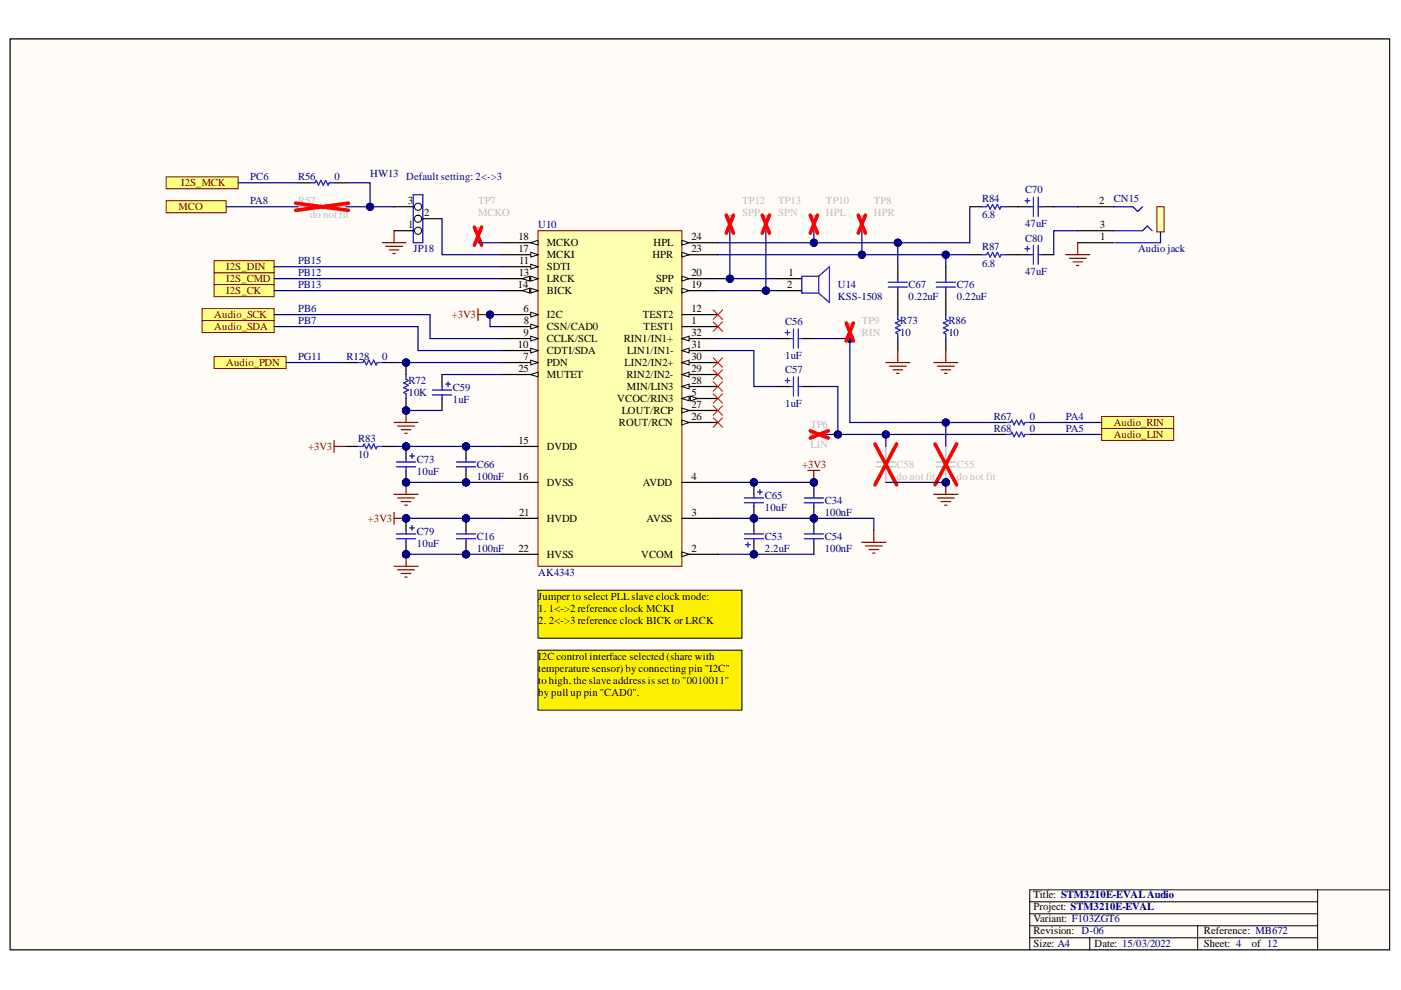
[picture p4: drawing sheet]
<svg xmlns="http://www.w3.org/2000/svg" width="297mm" height="210mm" viewBox="0 0 297 210" stroke-linecap="round" stroke-linejoin="round" font-family="sans-serif">
<defs><g id="words">
<g font-size="2.3" fill="#800000">
<text x="38.4" y="39.5">I2S_MCK</text>
<text x="37.8" y="44.5">MCO</text>
<text x="48" y="59.8">I2S_CMD</text>
<text x="48" y="57.3">I2S_DIN</text>
<text x="48" y="62.4">I2S_CK</text>
<text x="45.4" y="67.5">Audio_SCK</text>
<text x="45.4" y="70">Audio_SDA</text>
<text x="95.8" y="67.5">+3V3</text>
<text x="48" y="77.6">Audio_PDN</text>
<text x="65.3" y="95.4">+3V3</text>
<text x="236.1" y="90.3">Audio_RIN</text>
<text x="236.1" y="92.9">Audio_LIN</text>
<text x="170" y="99.2">+3V3</text>
<text x="78" y="110.6">+3V3</text>
</g>
<g font-size="2.3" fill="#0c0087">
<text x="53" y="38.2">PC6</text>
<text x="86.1" y="38.2">Default setting: 2&lt;-&gt;3</text>
<text x="53" y="43.3">PA8</text>
<text x="63.2" y="58.6">PB12</text>
<text x="63.2" y="56">PB15</text>
<text x="63.2" y="61.1">PB13</text>
<text x="63.2" y="68.7">PB7</text>
<text x="63.2" y="66.2">PB6</text>
<text x="63.2" y="76.3">PG11</text>
<text x="226" y="89">PA4</text>
<text x="226" y="91.5">PA5</text>
</g>
<g font-size="2.3" fill="#000080">
<text x="63.2" y="38.2">R56</text>
<text x="70.9" y="38.2">0</text>
<text x="78.5" y="37.4">HW13</text>
<text x="217.3" y="41">C70</text>
<text x="208.2" y="42.8">R84</text>
<text x="208.2" y="46.3">6.8</text>
<text x="236.1" y="42.8">CN15</text>
<text x="87.6" y="53.5">JP18</text>
<text x="114.1" y="48.3">U10</text>
<text x="208.2" y="53">R87</text>
<text x="217.3" y="51.2">C80</text>
<text x="217.3" y="48.1">47uF</text>
<text x="241.3" y="53.5">Audio jack</text>
<text x="208.2" y="56.5">6.8</text>
<text x="217.3" y="58.3">47uF</text>
<text x="177.7" y="61.1">U14</text>
<text x="177.7" y="63.6">KSS-1508</text>
<text x="192.6" y="61.1">C67</text>
<text x="192.6" y="63.6">0.22uF</text>
<text x="202.9" y="61.1">C76</text>
<text x="202.9" y="63.6">0.22uF</text>
<text x="166.5" y="69">C56</text>
<text x="190.9" y="68.7">R73</text>
<text x="190.9" y="71.3">10</text>
<text x="201.1" y="68.7">R86</text>
<text x="201.1" y="71.3">10</text>
<text x="73.4" y="76.3">R128</text>
<text x="81" y="76.3">0</text>
<text x="166.5" y="76.1">1uF</text>
<text x="86.6" y="81.4">R72</text>
<text x="86.6" y="83.9">10K</text>
<text x="96" y="82.9">C59</text>
<text x="166.5" y="79.1">C57</text>
<text x="96" y="85.5">1uF</text>
<text x="166.5" y="86.2">1uF</text>
<text x="210.7" y="89">R67</text>
<text x="218.4" y="89">0</text>
<text x="76" y="93.7">R83</text>
<text x="210.7" y="91.5">R68</text>
<text x="218.4" y="91.5">0</text>
<text x="76" y="97.2">10</text>
<text x="88.4" y="98.2">C73</text>
<text x="88.4" y="100.8">10uF</text>
<text x="101.1" y="99.2">C66</text>
<text x="101.1" y="101.8">100nF</text>
<text x="162.2" y="105.8">C65</text>
<text x="174.9" y="106.8">C34</text>
<text x="88.4" y="113.4">C79</text>
<text x="162.2" y="108.4">10uF</text>
<text x="174.9" y="109.4">100nF</text>
<text x="88.4" y="116">10uF</text>
<text x="101.1" y="114.5">C16</text>
<text x="101.1" y="117">100nF</text>
<text x="162.2" y="114.5">C53</text>
<text x="162.2" y="117">2.2uF</text>
<text x="174.9" y="114.5">C54</text>
<text x="174.9" y="117">100nF</text>
<text x="114.1" y="122.1">AK4343</text>
</g>
<g font-size="2.3" fill="#bfbebc">
<text x="63.2" y="43.3">R57</text>
<text x="65.7" y="46.3">do not fit</text>
<text x="101.4" y="43.3">TP7</text>
<text x="101.4" y="45.8">MCKO</text>
<text x="157.4" y="43.3">TP12</text>
<text x="157.4" y="45.8">SPP</text>
<text x="165" y="43.3">TP13</text>
<text x="165" y="45.8">SPN</text>
<text x="175.1" y="43.3">TP10</text>
<text x="175.1" y="45.8">HPL</text>
<text x="185.3" y="43.3">TP8</text>
<text x="185.3" y="45.8">HPR</text>
<text x="182.7" y="68.7">TP9</text>
<text x="182.7" y="71.3">RIN</text>
<text x="171.8" y="90.8">TP6</text>
<text x="171.8" y="94.9">LIN</text>
<text x="190.1" y="99.2">C58</text>
<text x="190.1" y="101.8">do not fit</text>
<text x="202.9" y="99.2">C55</text>
<text x="202.9" y="101.8">do not fit</text>
</g>
<g font-size="2.3">
<text x="86.5" y="43.3">3</text>
<text x="89.9" y="45.8">2</text>
<text x="233.1" y="43.3">2</text>
<text x="86.5" y="48.3">1</text>
<text x="109.9" y="53.5">17</text>
<text x="109.9" y="51">18</text>
<text x="115.9" y="52.2">MCKO</text>
<text x="138.6" y="52.2">HPL</text>
<text x="146.6" y="53.5">23</text>
<text x="146.6" y="51">24</text>
<text x="233.2" y="48.3">3</text>
<text x="233.2" y="51">1</text>
<text x="110" y="58.6">13</text>
<text x="110.1" y="56">11</text>
<text x="115.9" y="57.3">SDTI</text>
<text x="115.9" y="59.8">LRCK</text>
<text x="115.9" y="54.8">MCKI</text>
<text x="138.3" y="54.8">HPR</text>
<text x="139.1" y="59.8">SPP</text>
<text x="146.6" y="58.6">20</text>
<text x="167.2" y="58.6">1</text>
<text x="109.8" y="61.1">14</text>
<text x="115.9" y="62.4">BICK</text>
<text x="138.7" y="62.4">SPN</text>
<text x="146.6" y="61.1">19</text>
<text x="166.9" y="61.1">2</text>
<text x="111" y="71.3">9</text>
<text x="111" y="66.2">6</text>
<text x="111.1" y="68.7">8</text>
<text x="115.9" y="67.5">I2C</text>
<text x="115.9" y="70">CSN/CAD0</text>
<text x="136.3" y="67.5">TEST2</text>
<text x="136.5" y="70">TEST1</text>
<text x="146.6" y="66.2">12</text>
<text x="146.6" y="71.3">32</text>
<text x="146.6" y="68.7">1</text>
<text x="109.8" y="73.8">10</text>
<text x="111" y="76.3">7</text>
<text x="115.9" y="72.5">CCLK/SCL</text>
<text x="115.9" y="75.1">CDTI/SDA</text>
<text x="115.9" y="77.6">PDN</text>
<text x="132.2" y="72.5">RIN1/IN1+</text>
<text x="132.4" y="77.6">LIN2/IN2+</text>
<text x="133" y="75.1">LIN1/IN1-</text>
<text x="146.6" y="76.3">30</text>
<text x="146.6" y="73.8">31</text>
<text x="109.9" y="78.9">25</text>
<text x="115.9" y="80.1">MUTET</text>
<text x="132.8" y="80.1">RIN2/IN2-</text>
<text x="132.9" y="82.7">MIN/LIN3</text>
<text x="146.6" y="81.4">28</text>
<text x="146.6" y="78.9">29</text>
<text x="146.6" y="83.9">5</text>
<text x="130.9" y="85.2">VCOC/RIN3</text>
<text x="131.8" y="87.7">LOUT/RCP</text>
<text x="146.6" y="89">26</text>
<text x="146.6" y="86.5">27</text>
<text x="109.9" y="94.2">15</text>
<text x="115.9" y="95.4">DVDD</text>
<text x="131.2" y="90.3">ROUT/RCN</text>
<text x="109.8" y="101.8">16</text>
<text x="146.6" y="101.8">4</text>
<text x="115.9" y="103">DVSS</text>
<text x="136.3" y="103">AVDD</text>
<text x="110.1" y="109.4">21</text>
<text x="115.9" y="110.6">HVDD</text>
<text x="137.1" y="110.6">AVSS</text>
<text x="146.6" y="109.4">3</text>
<text x="109.9" y="117">22</text>
<text x="115.9" y="118.3">HVSS</text>
<text x="136" y="118.3">VCOM</text>
<text x="146.6" y="117">2</text>
<text x="114.1" y="127.1">Jumper to select PLLslave clock mode:</text>
<text x="114.1" y="129.7">1. 1&lt;-&gt;2 reference clock MCKI</text>
<text x="114.1" y="132.2">2. 2&lt;-&gt;3 reference clock BICK or LRCK</text>
<text x="114.1" y="139.9">I2C control interface selected (share with</text>
<text x="114.1" y="142.4">temperature sensor) by connecting pin &quot;I2C&quot;</text>
<text x="114.1" y="145">to high, the slave address is set to &quot;0010011&quot;</text>
<text x="114.1" y="147.5">by pull up pin &quot;CAD0&quot;.</text>
<text x="219.1" y="190.4">Title: STM3210E-EVALAudio</text>
<text x="219.1" y="193">Project: STM3210E-EVAL</text>
<text x="219.1" y="195.5">Variant: F103ZGT6</text>
<text x="219.1" y="200.8">Size: A4</text>
<text x="219.1" y="198.1">Revision: D-06</text>
<text x="232.1" y="200.8">Date: 15/03/2022</text>
<text x="255.2" y="198.1">Reference: MB672</text>
<text x="255.2" y="200.8">Sheet: 4</text>
<text x="265.4" y="200.8">of 12</text>
</g>
</g></defs>
<path d="M2.2 8.3h292.4v193.1h-292.4z" fill-rule="evenodd" fill="#fffcf8"/>
<path d="M2.2 8.3h292.4v193.1h-292.4z" fill="none" stroke="#000" stroke-width=".21"/>
<path d="M2.2 8.3h292.4v193.1h-292.4z" fill-rule="evenodd" fill="#fffcf8"/>
<path d="M2.2 8.3h292.4v193.1h-292.4zM218.3 191.2h61.1M218.3 193.8h61.1M218.3 198.8h61.1M218.3 196.3h61.1M231 198.8v2.6M253.9 196.3v5.1M279.4 188.7v12.7M294.6 188.7h-76.3v12.7" fill="none" stroke="#000" stroke-width=".21"/>
<path d="M45.4 57.8h12.7v2.6h-12.7z" fill-rule="evenodd" fill="#ffff80"/>
<path d="M45.4 57.8h12.7v2.6h-12.7z" fill="none" stroke="#800000" stroke-width=".21"/>
<path d="M45.4 55.3h12.7v2.5h-12.7z" fill-rule="evenodd" fill="#ffff80"/>
<path d="M45.4 55.3h12.7v2.5h-12.7z" fill="none" stroke="#800000" stroke-width=".21"/>
<path d="M45.4 60.4h12.7v2.5h-12.7z" fill-rule="evenodd" fill="#ffff80"/>
<path d="M45.4 60.4h12.7v2.5h-12.7z" fill="none" stroke="#800000" stroke-width=".21"/>
<path d="M83.5 43.8h5.9" fill="none" stroke="#000" stroke-width=".26"/>
<circle cx="88.6" cy="43.8" r=".76" fill="#f8fcff"/>
<circle cx="88.6" cy="43.8" r=".76" fill="none" stroke="#000" stroke-width=".21"/>
<path d="M87.9 46.4h5.8" fill="none" stroke="#000" stroke-width=".26"/>
<circle cx="88.6" cy="46.4" r=".76" fill="#f8fcff"/>
<circle cx="88.6" cy="46.4" r=".76" fill="none" stroke="#000" stroke-width=".21"/>
<path d="M83.5 48.9h5.9" fill="none" stroke="#000" stroke-width=".26"/>
<circle cx="88.6" cy="48.9" r=".76" fill="#f8fcff"/>
<circle cx="88.6" cy="48.9" r=".76" fill="none" stroke="#000" stroke-width=".21"/>
<path d="M87.6 41.3h2.1v10.2h-2.1z" fill="none" stroke="#00f" stroke-width=".26"/>
<path d="M35.2 42.6h12.7v2.5h-12.7z" fill-rule="evenodd" fill="#ffff80"/>
<path d="M35.2 42.6h12.7v2.5h-12.7z" fill="none" stroke="#800000" stroke-width=".21"/>
<path d="M81 51.5h5.1M81.8 52.2h3.5M82.5 53h2.1M83.3 53.7h.5M83.5 48.9v2.6" fill="none" stroke="#800000" stroke-width=".26"/>
<path d="M114.1 125.1h43.2v10.2h-43.2z" fill-rule="evenodd" fill="#fdf101"/>
<path d="M114.1 125.1h43.2v10.2h-43.2z" fill="none" stroke="#000" stroke-width=".21"/>
<circle cx="101.3" cy="48.9" r=".76" fill="#bfbebc"/>
<circle cx="101.3" cy="48.9" r=".76" fill="none" stroke="#bfbebc" stroke-width=".21"/>
<path d="M101.3 48.9v2.6" fill="none" stroke="#bfbebc" stroke-width=".26"/>
<path d="M100.6 48.2l1.5 3.8M102.1 48.2l-1.5 3.8" fill="none" stroke="#f00" stroke-width=".77"/>
<path d="M93.7 46.4v7.6h12.7M101.3 51.5h5.1" fill="none" stroke="#000080" stroke-width=".26"/>
<path d="M101.3 65.4v2.6M101.3 66.7h2.6" fill="none" stroke="#800000" stroke-width=".26"/>
<circle cx="103.9" cy="66.7" r=".76" fill="#000080"/>
<circle cx="103.9" cy="66.7" r=".76" fill="none" stroke="#000080" stroke-width=".21"/>
<circle cx="86.1" cy="87" r=".76" fill="#000080"/>
<circle cx="86.1" cy="87" r=".76" fill="none" stroke="#000080" stroke-width=".21"/>
<circle cx="86.1" cy="76.9" r=".76" fill="#000080"/>
<circle cx="86.1" cy="76.9" r=".76" fill="none" stroke="#000080" stroke-width=".21"/>
<path d="M86.1 84.5v2.5" fill="none" stroke="#000" stroke-width=".26"/>
<circle cx="86.1" cy="87" r=".76" fill="#000080"/>
<circle cx="86.1" cy="87" r=".76" fill="none" stroke="#000080" stroke-width=".21"/>
<path d="M86.1 76.9v2.5" fill="none" stroke="#000" stroke-width=".26"/>
<circle cx="86.1" cy="76.9" r=".76" fill="#000080"/>
<circle cx="86.1" cy="76.9" r=".76" fill="none" stroke="#000080" stroke-width=".21"/>
<path d="M86.1 79.4v1l.5 .3-1 .5 1 .5-1 .5 1 .5-1 .5 .5 .3v1" fill="none" stroke="#00f" stroke-width=".26"/>
<path d="M83.5 89.6h5.1M84.3 90.3h3.6M85.1 91.1h2M85.8 91.9h.5M86.1 87v2.6" fill="none" stroke="#800000" stroke-width=".26"/>
<circle cx="86.1" cy="87" r=".76" fill="#000080"/>
<circle cx="86.1" cy="87" r=".76" fill="none" stroke="#000080" stroke-width=".21"/>
<path d="M93.7 79.4v2.6M93.7 84.5v2.5" fill="none" stroke="#000" stroke-width=".26"/>
<path d="M91.7 82.7h4.1M91.7 83.7h4.1M93.7 82v.7M93.7 83.7v.8M94.5 81.4h1M95 80.9v1.1" fill="none" stroke="#00f" stroke-width=".26"/>
<path d="M106.4 66.7h-2.5v2.5h2.5" fill="none" stroke="#000080" stroke-width=".26"/>
<circle cx="103.9" cy="66.7" r=".76" fill="#000080"/>
<circle cx="103.9" cy="66.7" r=".76" fill="none" stroke="#000080" stroke-width=".21"/>
<path d="M86.1 87h7.6" fill="none" stroke="#000080" stroke-width=".26"/>
<circle cx="86.1" cy="87" r=".76" fill="#000080"/>
<circle cx="86.1" cy="87" r=".76" fill="none" stroke="#000080" stroke-width=".21"/>
<path d="M83.5 76.9h22.9M93.7 79.4h12.7" fill="none" stroke="#000080" stroke-width=".26"/>
<circle cx="86.1" cy="76.9" r=".76" fill="#000080"/>
<circle cx="86.1" cy="76.9" r=".76" fill="none" stroke="#000080" stroke-width=".21"/>
<path d="M42.9 65.4h15.2v2.6h-15.2z" fill-rule="evenodd" fill="#ffff80"/>
<path d="M42.9 65.4h15.2v2.6h-15.2z" fill="none" stroke="#800000" stroke-width=".21"/>
<path d="M42.9 68h15.2v2.5h-15.2z" fill-rule="evenodd" fill="#ffff80"/>
<path d="M42.9 68h15.2v2.5h-15.2z" fill="none" stroke="#800000" stroke-width=".21"/>
<path d="M114.1 137.9h43.2v12.7h-43.2z" fill-rule="evenodd" fill="#fdf101"/>
<path d="M114.1 137.9h43.2v12.7h-43.2z" fill="none" stroke="#000" stroke-width=".21"/>
<circle cx="159.8" cy="102.3" r=".76" fill="#000080"/>
<circle cx="159.8" cy="102.3" r=".76" fill="none" stroke="#000080" stroke-width=".21"/>
<circle cx="159.8" cy="109.9" r=".76" fill="#000080"/>
<circle cx="159.8" cy="109.9" r=".76" fill="none" stroke="#000080" stroke-width=".21"/>
<path d="M159.8 102.3v2.5" fill="none" stroke="#000" stroke-width=".26"/>
<circle cx="159.8" cy="102.3" r=".76" fill="#000080"/>
<circle cx="159.8" cy="102.3" r=".76" fill="none" stroke="#000080" stroke-width=".21"/>
<path d="M159.8 107.4v2.5" fill="none" stroke="#000" stroke-width=".26"/>
<circle cx="159.8" cy="109.9" r=".76" fill="#000080"/>
<circle cx="159.8" cy="109.9" r=".76" fill="none" stroke="#000080" stroke-width=".21"/>
<path d="M157.8 105.6h4.1M157.8 106.6h4.1M159.8 104.8v.8M159.8 106.6v.8M160.6 104.3h1M161.1 103.8v1" fill="none" stroke="#00f" stroke-width=".26"/>
<circle cx="172.6" cy="109.9" r=".76" fill="#000080"/>
<circle cx="172.6" cy="109.9" r=".76" fill="none" stroke="#000080" stroke-width=".21"/>
<path d="M172.5 109.9v2.5M172.5 115v2.5" fill="none" stroke="#000" stroke-width=".26"/>
<circle cx="172.6" cy="109.9" r=".76" fill="#000080"/>
<circle cx="172.6" cy="109.9" r=".76" fill="none" stroke="#000080" stroke-width=".21"/>
<path d="M170.5 113.2h4.1M170.5 114.2h4.1M172.5 112.4v.8M172.5 114.2v.8" fill="none" stroke="#00f" stroke-width=".26"/>
<circle cx="159.8" cy="117.5" r=".76" fill="#000080"/>
<circle cx="159.8" cy="117.5" r=".76" fill="none" stroke="#000080" stroke-width=".21"/>
<circle cx="159.8" cy="109.9" r=".76" fill="#000080"/>
<circle cx="159.8" cy="109.9" r=".76" fill="none" stroke="#000080" stroke-width=".21"/>
<path d="M159.8 115v2.5" fill="none" stroke="#000" stroke-width=".26"/>
<circle cx="159.8" cy="117.5" r=".76" fill="#000080"/>
<circle cx="159.8" cy="117.5" r=".76" fill="none" stroke="#000080" stroke-width=".21"/>
<path d="M159.8 109.9v2.5" fill="none" stroke="#000" stroke-width=".26"/>
<circle cx="159.8" cy="109.9" r=".76" fill="#000080"/>
<circle cx="159.8" cy="109.9" r=".76" fill="none" stroke="#000080" stroke-width=".21"/>
<path d="M157.8 114.2h4.1M157.8 113.2h4.1M158.1 115.5h1M158.6 115v1M159.8 112.4v.8M159.8 114.2v.8" fill="none" stroke="#00f" stroke-width=".26"/>
<circle cx="172.6" cy="109.9" r=".76" fill="#000080"/>
<circle cx="172.6" cy="109.9" r=".76" fill="none" stroke="#000080" stroke-width=".21"/>
<circle cx="172.6" cy="102.3" r=".76" fill="#000080"/>
<circle cx="172.6" cy="102.3" r=".76" fill="none" stroke="#000080" stroke-width=".21"/>
<path d="M172.5 107.4v2.5" fill="none" stroke="#000" stroke-width=".26"/>
<circle cx="172.6" cy="109.9" r=".76" fill="#000080"/>
<circle cx="172.6" cy="109.9" r=".76" fill="none" stroke="#000080" stroke-width=".21"/>
<path d="M172.5 102.3v2.5" fill="none" stroke="#000" stroke-width=".26"/>
<circle cx="172.6" cy="102.3" r=".76" fill="#000080"/>
<circle cx="172.6" cy="102.3" r=".76" fill="none" stroke="#000080" stroke-width=".21"/>
<path d="M170.5 105.6h4.1M170.5 106.6h4.1M172.5 104.8v.8M172.5 106.6v.8" fill="none" stroke="#00f" stroke-width=".26"/>
<path d="M152.2 117.5h20.3" fill="none" stroke="#000080" stroke-width=".26"/>
<circle cx="159.8" cy="117.5" r=".76" fill="#000080"/>
<circle cx="159.8" cy="117.5" r=".76" fill="none" stroke="#000080" stroke-width=".21"/>
<path d="M152.2 102.3h20.3" fill="none" stroke="#000080" stroke-width=".26"/>
<circle cx="159.8" cy="102.3" r=".76" fill="#000080"/>
<circle cx="159.8" cy="102.3" r=".76" fill="none" stroke="#000080" stroke-width=".21"/>
<circle cx="172.6" cy="102.3" r=".76" fill="#000080"/>
<circle cx="172.6" cy="102.3" r=".76" fill="none" stroke="#000080" stroke-width=".21"/>
<path d="M152.2 109.9h33.1v2.5" fill="none" stroke="#000080" stroke-width=".26"/>
<circle cx="159.8" cy="109.9" r=".76" fill="#000080"/>
<circle cx="159.8" cy="109.9" r=".76" fill="none" stroke="#000080" stroke-width=".21"/>
<circle cx="172.6" cy="109.9" r=".76" fill="#000080"/>
<circle cx="172.6" cy="109.9" r=".76" fill="none" stroke="#000080" stroke-width=".21"/>
<path d="M171.3 99.7h2.5M172.5 99.7v2.6M182.7 115h5.1M183.5 115.7h3.6M184.3 116.5h2M185 117.3h.5M185.3 112.4v2.6" fill="none" stroke="#800000" stroke-width=".26"/>
<circle cx="172.6" cy="102.3" r=".76" fill="#000080"/>
<circle cx="172.6" cy="102.3" r=".76" fill="none" stroke="#000080" stroke-width=".21"/>
<circle cx="86.1" cy="94.7" r=".76" fill="#000080"/>
<circle cx="86.1" cy="94.7" r=".76" fill="none" stroke="#000080" stroke-width=".21"/>
<circle cx="86.1" cy="102.3" r=".76" fill="#000080"/>
<circle cx="86.1" cy="102.3" r=".76" fill="none" stroke="#000080" stroke-width=".21"/>
<path d="M86.1 94.7v2.5" fill="none" stroke="#000" stroke-width=".26"/>
<circle cx="86.1" cy="94.7" r=".76" fill="#000080"/>
<circle cx="86.1" cy="94.7" r=".76" fill="none" stroke="#000080" stroke-width=".21"/>
<path d="M86.1 99.7v2.6" fill="none" stroke="#000" stroke-width=".26"/>
<circle cx="86.1" cy="102.3" r=".76" fill="#000080"/>
<circle cx="86.1" cy="102.3" r=".76" fill="none" stroke="#000080" stroke-width=".21"/>
<path d="M84.1 98h4M84.1 99h4M86.1 97.2v.8M86.1 99v.7M86.9 96.7h1M87.4 96.2v1" fill="none" stroke="#00f" stroke-width=".26"/>
<circle cx="98.8" cy="94.7" r=".76" fill="#000080"/>
<circle cx="98.8" cy="94.7" r=".76" fill="none" stroke="#000080" stroke-width=".21"/>
<circle cx="98.8" cy="102.3" r=".76" fill="#000080"/>
<circle cx="98.8" cy="102.3" r=".76" fill="none" stroke="#000080" stroke-width=".21"/>
<path d="M98.8 94.7v2.5" fill="none" stroke="#000" stroke-width=".26"/>
<circle cx="98.8" cy="94.7" r=".76" fill="#000080"/>
<circle cx="98.8" cy="94.7" r=".76" fill="none" stroke="#000080" stroke-width=".21"/>
<path d="M98.8 99.7v2.6" fill="none" stroke="#000" stroke-width=".26"/>
<circle cx="98.8" cy="102.3" r=".76" fill="#000080"/>
<circle cx="98.8" cy="102.3" r=".76" fill="none" stroke="#000080" stroke-width=".21"/>
<path d="M96.8 99h4M96.8 98h4M98.8 97.2v.8M98.8 99v.7" fill="none" stroke="#00f" stroke-width=".26"/>
<circle cx="86.1" cy="109.9" r=".76" fill="#000080"/>
<circle cx="86.1" cy="109.9" r=".76" fill="none" stroke="#000080" stroke-width=".21"/>
<circle cx="86.1" cy="117.5" r=".76" fill="#000080"/>
<circle cx="86.1" cy="117.5" r=".76" fill="none" stroke="#000080" stroke-width=".21"/>
<path d="M86.1 109.9v2.5" fill="none" stroke="#000" stroke-width=".26"/>
<circle cx="86.1" cy="109.9" r=".76" fill="#000080"/>
<circle cx="86.1" cy="109.9" r=".76" fill="none" stroke="#000080" stroke-width=".21"/>
<path d="M86.1 115v2.5" fill="none" stroke="#000" stroke-width=".26"/>
<circle cx="86.1" cy="117.5" r=".76" fill="#000080"/>
<circle cx="86.1" cy="117.5" r=".76" fill="none" stroke="#000080" stroke-width=".21"/>
<path d="M84.1 113.2h4M84.1 114.2h4M86.1 112.4v.8M86.1 114.2v.8M86.9 111.9h1M87.4 111.4v1" fill="none" stroke="#00f" stroke-width=".26"/>
<circle cx="98.8" cy="109.9" r=".76" fill="#000080"/>
<circle cx="98.8" cy="109.9" r=".76" fill="none" stroke="#000080" stroke-width=".21"/>
<circle cx="98.8" cy="117.5" r=".76" fill="#000080"/>
<circle cx="98.8" cy="117.5" r=".76" fill="none" stroke="#000080" stroke-width=".21"/>
<path d="M98.8 109.9v2.5" fill="none" stroke="#000" stroke-width=".26"/>
<circle cx="98.8" cy="109.9" r=".76" fill="#000080"/>
<circle cx="98.8" cy="109.9" r=".76" fill="none" stroke="#000080" stroke-width=".21"/>
<path d="M98.8 115v2.5" fill="none" stroke="#000" stroke-width=".26"/>
<circle cx="98.8" cy="117.5" r=".76" fill="#000080"/>
<circle cx="98.8" cy="117.5" r=".76" fill="none" stroke="#000080" stroke-width=".21"/>
<path d="M96.8 114.2h4M96.8 113.2h4M98.8 112.4v.8M98.8 114.2v.8" fill="none" stroke="#00f" stroke-width=".26"/>
<path d="M86.1 102.3h20.3" fill="none" stroke="#000080" stroke-width=".26"/>
<circle cx="98.8" cy="102.3" r=".76" fill="#000080"/>
<circle cx="98.8" cy="102.3" r=".76" fill="none" stroke="#000080" stroke-width=".21"/>
<circle cx="86.1" cy="102.3" r=".76" fill="#000080"/>
<circle cx="86.1" cy="102.3" r=".76" fill="none" stroke="#000080" stroke-width=".21"/>
<path d="M86.1 109.9h20.3" fill="none" stroke="#000080" stroke-width=".26"/>
<circle cx="86.1" cy="109.9" r=".76" fill="#000080"/>
<circle cx="86.1" cy="109.9" r=".76" fill="none" stroke="#000080" stroke-width=".21"/>
<circle cx="98.8" cy="109.9" r=".76" fill="#000080"/>
<circle cx="98.8" cy="109.9" r=".76" fill="none" stroke="#000080" stroke-width=".21"/>
<path d="M86.1 117.5h20.3" fill="none" stroke="#000080" stroke-width=".26"/>
<circle cx="98.8" cy="117.5" r=".76" fill="#000080"/>
<circle cx="98.8" cy="117.5" r=".76" fill="none" stroke="#000080" stroke-width=".21"/>
<circle cx="86.1" cy="117.5" r=".76" fill="#000080"/>
<circle cx="86.1" cy="117.5" r=".76" fill="none" stroke="#000080" stroke-width=".21"/>
<path d="M86.1 117.5v2.6M83.5 120.1h5.1M84.3 120.8h3.6M85.1 121.6h2M85.8 122.4h.5" fill="none" stroke="#800000" stroke-width=".26"/>
<circle cx="86.1" cy="117.5" r=".76" fill="#000080"/>
<circle cx="86.1" cy="117.5" r=".76" fill="none" stroke="#000080" stroke-width=".21"/>
<path d="M83.5 104.8h5.1M84.3 105.6h3.6M85.1 106.3h2M85.8 107.1h.5M86.1 102.3v2.5" fill="none" stroke="#800000" stroke-width=".26"/>
<circle cx="86.1" cy="102.3" r=".76" fill="#000080"/>
<circle cx="86.1" cy="102.3" r=".76" fill="none" stroke="#000080" stroke-width=".21"/>
<path d="M70.8 93.4v2.5M70.8 94.7h2.6M83.5 108.6v2.6M83.5 109.9h2.6" fill="none" stroke="#800000" stroke-width=".26"/>
<circle cx="86.1" cy="109.9" r=".76" fill="#000080"/>
<circle cx="86.1" cy="109.9" r=".76" fill="none" stroke="#000080" stroke-width=".21"/>
<path d="M73.4 94.7h2.5M81 94.7h2.5" fill="none" stroke="#000" stroke-width=".26"/>
<path d="M75.9 94.7h1l.3-.6 .5 1.1 .5-1.1 .5 1.1 .5-1.1 .5 1.1 .3-.5h1" fill="none" stroke="#00f" stroke-width=".26"/>
<path d="M83.5 94.7h22.9" fill="none" stroke="#000080" stroke-width=".26"/>
<circle cx="86.1" cy="94.7" r=".76" fill="#000080"/>
<circle cx="86.1" cy="94.7" r=".76" fill="none" stroke="#000080" stroke-width=".21"/>
<circle cx="98.8" cy="94.7" r=".76" fill="#000080"/>
<circle cx="98.8" cy="94.7" r=".76" fill="none" stroke="#000080" stroke-width=".21"/>
<path d="M190.4 56.5v2.6M200.5 56.5v2.6M205.6 54h2.6M205.6 43.8h2.6M213.2 54h5.1M213.2 43.8h5.1M220.9 54h2.5M220.9 43.8h2.5M190.4 61.6v5.1M190.4 71.8v2.5M200.5 61.6v5.1M200.5 71.8v2.5" fill="none" stroke="#000" stroke-width=".26"/>
<g fill="none" stroke="#00f" stroke-width=".26">
<path d="M188.3 59.8h4.1M190.4 59.1v.7M198.5 59.8h4.1M200.5 59.1v.7M208.2 54h1l.2-.5 .5 1 .5-1 .6 1 .5-1 .5 1 .2-.5h1M208.2 43.8h1l.2-.5 .5 1 .5-1 .6 1 .5-1 .5 1 .2-.5h1M217.3 52.7h1M217.3 42.6h1M217.8 42.1v1M217.8 52.2v1M218.3 54h.8M218.3 43.8h.8"/>
<path d="M219.1 41.8v4.1M219.1 52v4M220.1 54h.8M220.1 43.8h.8M220.1 41.8v4.1M220.1 52v4M188.3 60.9h4.1M190.4 60.9v.7M190.4 66.7v1l.5 .3-1.1 .5 1.1 .5-1.1 .5 1.1 .5-1.1 .5 .6 .3v1M198.5 60.9h4.1M200.5 60.9v.7M200.5 66.7v1l.5 .3-1 .5 1 .5-1 .5 1 .5-1 .5 .5 .3v1"/>
</g>
<path d="M187.8 76.9h5.1M188.6 77.6h3.5M189.3 78.4h2.1M190.1 79.2h.5M190.4 74.3v2.6M198 76.9h5.1M198.7 77.6h3.6M199.5 78.4h2M200.3 79.2h.5M200.5 74.3v2.6" fill="none" stroke="#800000" stroke-width=".26"/>
<path d="M205.6 43.8v7.7h-53.4" fill="none" stroke="#000080" stroke-width=".26"/>
<circle cx="172.6" cy="51.5" r=".76" fill="#000080"/>
<circle cx="172.6" cy="51.5" r=".76" fill="none" stroke="#000080" stroke-width=".21"/>
<circle cx="190.4" cy="51.5" r=".76" fill="#000080"/>
<circle cx="190.4" cy="51.5" r=".76" fill="none" stroke="#000080" stroke-width=".21"/>
<path d="M152.2 54h53.4" fill="none" stroke="#000080" stroke-width=".26"/>
<circle cx="200.5" cy="54" r=".76" fill="#000080"/>
<circle cx="200.5" cy="54" r=".76" fill="none" stroke="#000080" stroke-width=".21"/>
<circle cx="182.7" cy="54" r=".76" fill="#000080"/>
<circle cx="182.7" cy="54" r=".76" fill="none" stroke="#000080" stroke-width=".21"/>
<path d="M190.4 51.5v5" fill="none" stroke="#000080" stroke-width=".26"/>
<circle cx="190.4" cy="51.5" r=".76" fill="#000080"/>
<circle cx="190.4" cy="51.5" r=".76" fill="none" stroke="#000080" stroke-width=".21"/>
<path d="M200.5 54v2.5" fill="none" stroke="#000080" stroke-width=".26"/>
<circle cx="200.5" cy="54" r=".76" fill="#000080"/>
<circle cx="200.5" cy="54" r=".76" fill="none" stroke="#000080" stroke-width=".21"/>
<path d="M228.5 51.5h7.6M228.5 43.8h7.6M228.5 48.9h7.6" fill="none" stroke="#000" stroke-width=".26"/>
<path d="M236.1 48.9h6.1l1.1-1 1 1" fill="none" stroke="#0000b4" stroke-width=".26"/>
<path d="M245.3 43.8h1.5v5.4h-1.5z" fill-rule="evenodd" fill="#ffffb0"/>
<path d="M245.3 43.8h1.5v5.4h-1.5z" fill="none" stroke="#800000" stroke-width=".21"/>
<path d="M236.1 43.8h4.1l1 1.1 1-1.1M246.1 49.2v2.3h-9.7" fill="none" stroke="#0000b4" stroke-width=".26"/>
<path d="M58.1 56.5h48.3M58.1 59.1h48.3M223.4 43.8h5.1M228.5 48.9h-5.1v5.1M58.1 66.7h33.1v5.1h15.2M58.1 69.2h30.5v5.1h17.8M58.1 61.6h48.3" fill="none" stroke="#000080" stroke-width=".26"/>
<path d="M226 54h5M226.7 54.8h3.6M227.5 55.5h2M228.2 56.3h.6M228.5 51.5v2.5" fill="none" stroke="#800000" stroke-width=".26"/>
<path d="M164.9 59.1h5.1M164.9 61.6h5.1" fill="none" stroke="#000" stroke-width=".26"/>
<path d="M173.6 58.6l2.3-2.1v7.7l-2.3-2.1M173.6 58.6v3.5M173.6 58.6h-3.6v3.5h3.6" fill="none" stroke="#00f" stroke-width=".26"/>
<path d="M114.1 48.9h30.5v71.2h-30.5z" fill-rule="evenodd" fill="#ffffb0"/>
<path d="M114.1 48.9h30.5v71.2h-30.5z" fill="none" stroke="#800000" stroke-width=".21"/>
<path d="M106.4 71.8h7.7" fill="none" stroke="#000" stroke-width=".26"/>
<path d="M112.5 71.3l1.6 .5-1.6 .5z" fill="#f8fcff"/>
<path d="M112.5 71.3l1.6 .5-1.6 .5z" fill="none" stroke="#000" stroke-width=".21"/>
<path d="M106.4 74.3h7.7" fill="none" stroke="#000" stroke-width=".26"/>
<path d="M112.5 73.8l1.6 .5-1.6 .5z" fill="#f8fcff"/>
<path d="M112.5 73.8l1.6 .5-1.6 .5z" fill="none" stroke="#000" stroke-width=".21"/>
<path d="M106.4 56.5h7.7" fill="none" stroke="#000" stroke-width=".26"/>
<path d="M112.5 56l1.6 .5-1.6 .6z" fill="#f8fcff"/>
<path d="M112.5 56l1.6 .5-1.6 .6z" fill="none" stroke="#000" stroke-width=".21"/>
<path d="M106.4 59.1h7.7M144.6 66.7h7.6" fill="none" stroke="#000" stroke-width=".26"/>
<path d="M112.5 58.6l1.6 .5-1.6 .5z" fill="#f8fcff"/>
<path d="M112.5 58.6l1.6 .5-1.6 .5z" fill="none" stroke="#000" stroke-width=".21"/>
<path d="M110.8 59.1l1.5-.5v1z" fill="#f8fcff"/>
<path d="M110.8 59.1l1.5-.5v1z" fill="none" stroke="#000" stroke-width=".21"/>
<path d="M106.4 61.6h7.7" fill="none" stroke="#000" stroke-width=".26"/>
<path d="M112.5 61.1l1.6 .5-1.6 .5z" fill="#f8fcff"/>
<path d="M112.5 61.1l1.6 .5-1.6 .5z" fill="none" stroke="#000" stroke-width=".21"/>
<path d="M110.8 61.6l1.5-.5v1z" fill="#f8fcff"/>
<path d="M110.8 61.6l1.5-.5v1z" fill="none" stroke="#000" stroke-width=".21"/>
<path d="M106.4 79.4h7.7M106.4 94.7h7.7M106.4 102.3h7.7" fill="none" stroke="#000" stroke-width=".26"/>
<path d="M112.5 79.4l1.6-.5v1z" fill="#f8fcff"/>
<path d="M112.5 79.4l1.6-.5v1z" fill="none" stroke="#000" stroke-width=".21"/>
<path d="M144.6 89.6h7.6" fill="none" stroke="#000" stroke-width=".26"/>
<path d="M144.6 89.1l1.5 .5-1.5 .5z" fill="#f8fcff"/>
<path d="M144.6 89.1l1.5 .5-1.5 .5z" fill="none" stroke="#000" stroke-width=".21"/>
<path d="M144.6 87h7.6" fill="none" stroke="#000" stroke-width=".26"/>
<path d="M144.6 86.5l1.5 .5-1.5 .5z" fill="#f8fcff"/>
<path d="M144.6 86.5l1.5 .5-1.5 .5z" fill="none" stroke="#000" stroke-width=".21"/>
<path d="M144.6 82h7.6" fill="none" stroke="#000" stroke-width=".26"/>
<path d="M144.6 82l1.5-.6v1.1z" fill="#f8fcff"/>
<path d="M144.6 82l1.5-.6v1.1z" fill="none" stroke="#000" stroke-width=".21"/>
<path d="M144.6 79.4h7.6" fill="none" stroke="#000" stroke-width=".26"/>
<path d="M144.6 79.4l1.5-.5v1z" fill="#f8fcff"/>
<path d="M144.6 79.4l1.5-.5v1z" fill="none" stroke="#000" stroke-width=".21"/>
<path d="M144.6 76.9h7.6" fill="none" stroke="#000" stroke-width=".26"/>
<path d="M144.6 76.9l1.5-.5v1z" fill="#f8fcff"/>
<path d="M144.6 76.9l1.5-.5v1z" fill="none" stroke="#000" stroke-width=".21"/>
<path d="M144.6 74.3h7.6" fill="none" stroke="#000" stroke-width=".26"/>
<path d="M144.6 74.3l1.5-.5v1z" fill="#f8fcff"/>
<path d="M144.6 74.3l1.5-.5v1z" fill="none" stroke="#000" stroke-width=".21"/>
<path d="M144.6 71.8h7.6" fill="none" stroke="#000" stroke-width=".26"/>
<path d="M144.6 71.8l1.5-.5v1z" fill="#f8fcff"/>
<path d="M144.6 71.8l1.5-.5v1z" fill="none" stroke="#000" stroke-width=".21"/>
<path d="M144.6 69.2h7.6M144.6 117.5h7.6" fill="none" stroke="#000" stroke-width=".26"/>
<path d="M144.6 117l1.5 .5-1.5 .5z" fill="#f8fcff"/>
<path d="M144.6 117l1.5 .5-1.5 .5z" fill="none" stroke="#000" stroke-width=".21"/>
<path d="M144.6 84.5h7.6M144.6 109.9h7.6M144.6 102.3h7.6" fill="none" stroke="#000" stroke-width=".26"/>
<path d="M144.6 84.5l1.5-.5v1z" fill="#f8fcff"/>
<path d="M144.6 84.5l1.5-.5v1z" fill="none" stroke="#000" stroke-width=".21"/>
<path d="M146.4 84l1.5 .5-1.5 .5z" fill="#f8fcff"/>
<path d="M146.4 84l1.5 .5-1.5 .5z" fill="none" stroke="#000" stroke-width=".21"/>
<path d="M106.4 66.7h7.7" fill="none" stroke="#000" stroke-width=".26"/>
<path d="M112.5 66.2l1.6 .5-1.6 .5z" fill="#f8fcff"/>
<path d="M112.5 66.2l1.6 .5-1.6 .5z" fill="none" stroke="#000" stroke-width=".21"/>
<path d="M106.4 76.9h7.7" fill="none" stroke="#000" stroke-width=".26"/>
<path d="M112.5 76.4l1.6 .5-1.6 .5z" fill="#f8fcff"/>
<path d="M112.5 76.4l1.6 .5-1.6 .5z" fill="none" stroke="#000" stroke-width=".21"/>
<path d="M106.4 69.2h7.7" fill="none" stroke="#000" stroke-width=".26"/>
<path d="M112.5 68.7l1.6 .5-1.6 .6z" fill="#f8fcff"/>
<path d="M112.5 68.7l1.6 .5-1.6 .6z" fill="none" stroke="#000" stroke-width=".21"/>
<path d="M106.4 54h7.7" fill="none" stroke="#000" stroke-width=".26"/>
<path d="M112.5 53.5l1.6 .5-1.6 .5z" fill="#f8fcff"/>
<path d="M112.5 53.5l1.6 .5-1.6 .5z" fill="none" stroke="#000" stroke-width=".21"/>
<path d="M106.4 51.5h7.7" fill="none" stroke="#000" stroke-width=".26"/>
<path d="M112.5 51.5l1.6-.5v1z" fill="#f8fcff"/>
<path d="M112.5 51.5l1.6-.5v1z" fill="none" stroke="#000" stroke-width=".21"/>
<path d="M144.6 61.6h7.6" fill="none" stroke="#000" stroke-width=".26"/>
<path d="M144.6 61.1l1.5 .5-1.5 .5z" fill="#f8fcff"/>
<path d="M144.6 61.1l1.5 .5-1.5 .5z" fill="none" stroke="#000" stroke-width=".21"/>
<path d="M144.6 59.1h7.6" fill="none" stroke="#000" stroke-width=".26"/>
<path d="M144.6 58.6l1.5 .5-1.5 .5z" fill="#f8fcff"/>
<path d="M144.6 58.6l1.5 .5-1.5 .5z" fill="none" stroke="#000" stroke-width=".21"/>
<path d="M144.6 54h7.6M106.4 109.9h7.7M106.4 117.5h7.7" fill="none" stroke="#000" stroke-width=".26"/>
<path d="M144.6 53.5l1.5 .5-1.5 .5z" fill="#f8fcff"/>
<path d="M144.6 53.5l1.5 .5-1.5 .5z" fill="none" stroke="#000" stroke-width=".21"/>
<path d="M144.6 51.5h7.6" fill="none" stroke="#000" stroke-width=".26"/>
<path d="M144.6 51l1.5 .5-1.5 .5z" fill="#f8fcff"/>
<path d="M144.6 51l1.5 .5-1.5 .5z" fill="none" stroke="#000" stroke-width=".21"/>
<path d="M233.6 88.3h15.2v2.5h-15.2z" fill-rule="evenodd" fill="#ffff80"/>
<path d="M233.6 88.3h15.2v2.5h-15.2z" fill="none" stroke="#800000" stroke-width=".21"/>
<path d="M233.6 90.8h15.2v2.6h-15.2z" fill-rule="evenodd" fill="#ffff80"/>
<path d="M233.6 90.8h15.2v2.6h-15.2z" fill="none" stroke="#800000" stroke-width=".21"/>
<path d="M164.9 71.8h2.6M170 71.8h2.5M164.9 82h2.6M170 82h2.5" fill="none" stroke="#000" stroke-width=".26"/>
<path d="M166.4 70.5h1.1M167 70v1M167.5 71.8h.7M168.2 69.8v4M168.2 79.9v4.1M169.2 71.8h.8M169.2 69.8v4M169.2 79.9v4.1M166.4 80.7h1.1M167 80.2v1M167.5 82h.7M169.2 82h.8" fill="none" stroke="#00f" stroke-width=".26"/>
<path d="M152.2 74.3h7.6v7.7h5.1M152.2 71.8h12.7" fill="none" stroke="#000080" stroke-width=".26"/>
<path d="M185.8 98h4M185.8 99h4M187.8 94.7v3.3M187.8 99v3.3" fill="none" stroke="#bfbebc" stroke-width=".26"/>
<path d="M185.5 94.1l4.6 8.7M190.1 94.1l-4.6 8.7" fill="none" stroke="#f00" stroke-width=".77"/>
<circle cx="200.5" cy="102.3" r=".76" fill="#000080"/>
<circle cx="200.5" cy="102.3" r=".76" fill="none" stroke="#000080" stroke-width=".21"/>
<path d="M200.5 99.7v2.6" fill="none" stroke="#bfbebc" stroke-width=".26"/>
<circle cx="200.5" cy="102.3" r=".76" fill="#000080"/>
<circle cx="200.5" cy="102.3" r=".76" fill="none" stroke="#000080" stroke-width=".21"/>
<path d="M198.5 98h4.1M198.5 99h4.1M200.5 94.7v3.3M200.5 99v.7" fill="none" stroke="#bfbebc" stroke-width=".26"/>
<path d="M198.2 94.1l4.6 8.7M202.8 94.1l-4.6 8.7" fill="none" stroke="#f00" stroke-width=".77"/>
<path d="M210.7 89.6h2.5M210.7 92.1h2.5M218.3 89.6h2.6M218.3 92.1h2.6" fill="none" stroke="#000" stroke-width=".26"/>
<path d="M213.2 89.6h1.1l.2-.5 .5 1 .5-1 .5 1 .5-1 .6 1 .2-.5h1M213.2 92.1h1.1l.2-.5 .5 1 .5-1 .5 1 .5-1 .6 1 .2-.5h1" fill="none" stroke="#00f" stroke-width=".26"/>
<path d="M172.6 71.8h7.6v17.8h30.5" fill="none" stroke="#000080" stroke-width=".26"/>
<circle cx="200.5" cy="89.6" r=".76" fill="#000080"/>
<circle cx="200.5" cy="89.6" r=".76" fill="none" stroke="#000080" stroke-width=".21"/>
<circle cx="180.2" cy="71.8" r=".76" fill="#000080"/>
<circle cx="180.2" cy="71.8" r=".76" fill="none" stroke="#000080" stroke-width=".21"/>
<path d="M172.6 82h5v10.1h33.1" fill="none" stroke="#000080" stroke-width=".26"/>
<circle cx="177.6" cy="92.1" r=".76" fill="#000080"/>
<circle cx="177.6" cy="92.1" r=".76" fill="none" stroke="#000080" stroke-width=".21"/>
<circle cx="187.8" cy="92.1" r=".76" fill="#000080"/>
<circle cx="187.8" cy="92.1" r=".76" fill="none" stroke="#000080" stroke-width=".21"/>
<path d="M187.8 102.3h12.7" fill="none" stroke="#000080" stroke-width=".26"/>
<circle cx="200.5" cy="102.3" r=".76" fill="#000080"/>
<circle cx="200.5" cy="102.3" r=".76" fill="none" stroke="#000080" stroke-width=".21"/>
<path d="M198 104.8h5.1M198.7 105.6h3.6M199.5 106.3h2M200.3 107.1h.5M200.5 102.3v2.5" fill="none" stroke="#800000" stroke-width=".26"/>
<circle cx="200.5" cy="102.3" r=".76" fill="#000080"/>
<circle cx="200.5" cy="102.3" r=".76" fill="none" stroke="#000080" stroke-width=".21"/>
<circle cx="180.2" cy="71.8" r=".76" fill="#000080"/>
<circle cx="180.2" cy="71.8" r=".76" fill="none" stroke="#000080" stroke-width=".21"/>
<circle cx="180.2" cy="69.3" r=".76" fill="#bfbebc"/>
<circle cx="180.2" cy="69.3" r=".76" fill="none" stroke="#bfbebc" stroke-width=".21"/>
<path d="M180.2 69.2v2.6" fill="none" stroke="#bfbebc" stroke-width=".26"/>
<circle cx="180.2" cy="71.8" r=".76" fill="#000080"/>
<circle cx="180.2" cy="71.8" r=".76" fill="none" stroke="#000080" stroke-width=".21"/>
<path d="M179.4 68.5l1.5 3.8M180.9 68.5l-1.5 3.8" fill="none" stroke="#f00" stroke-width=".77"/>
<circle cx="172.6" cy="92.1" r=".76" fill="#bfbebc"/>
<circle cx="172.6" cy="92.1" r=".76" fill="none" stroke="#bfbebc" stroke-width=".21"/>
<path d="M172.6 92.1h2.5" fill="none" stroke="#bfbebc" stroke-width=".26"/>
<path d="M171.8 91.4l3.8 1.5M175.6 91.4l-3.8 1.5" fill="none" stroke="#f00" stroke-width=".77"/>
<circle cx="172.6" cy="46.4" r=".76" fill="#bfbebc"/>
<circle cx="172.6" cy="46.4" r=".76" fill="none" stroke="#bfbebc" stroke-width=".21"/>
<path d="M172.5 46.4v2.5" fill="none" stroke="#bfbebc" stroke-width=".26"/>
<path d="M171.8 45.6l1.5 3.8M173.3 45.6l-1.5 3.8" fill="none" stroke="#f00" stroke-width=".77"/>
<circle cx="182.7" cy="46.4" r=".76" fill="#bfbebc"/>
<circle cx="182.7" cy="46.4" r=".76" fill="none" stroke="#bfbebc" stroke-width=".21"/>
<path d="M182.7 46.4v2.5" fill="none" stroke="#bfbebc" stroke-width=".26"/>
<path d="M182 45.6l1.5 3.8M183.5 45.6l-1.5 3.8" fill="none" stroke="#f00" stroke-width=".77"/>
<path d="M172.5 48.9v2.6" fill="none" stroke="#000080" stroke-width=".26"/>
<circle cx="172.6" cy="51.5" r=".76" fill="#000080"/>
<circle cx="172.6" cy="51.5" r=".76" fill="none" stroke="#000080" stroke-width=".21"/>
<path d="M182.7 48.9v5.1" fill="none" stroke="#000080" stroke-width=".26"/>
<circle cx="182.7" cy="54" r=".76" fill="#000080"/>
<circle cx="182.7" cy="54" r=".76" fill="none" stroke="#000080" stroke-width=".21"/>
<path d="M200.5 89.6v5.1" fill="none" stroke="#000080" stroke-width=".26"/>
<circle cx="200.5" cy="89.6" r=".76" fill="#000080"/>
<circle cx="200.5" cy="89.6" r=".76" fill="none" stroke="#000080" stroke-width=".21"/>
<path d="M187.8 92.1v2.6" fill="none" stroke="#000080" stroke-width=".26"/>
<circle cx="187.8" cy="92.1" r=".76" fill="#000080"/>
<circle cx="187.8" cy="92.1" r=".76" fill="none" stroke="#000080" stroke-width=".21"/>
<path d="M175.1 92.1h2.5" fill="none" stroke="#000080" stroke-width=".26"/>
<circle cx="177.6" cy="92.1" r=".76" fill="#000080"/>
<circle cx="177.6" cy="92.1" r=".76" fill="none" stroke="#000080" stroke-width=".21"/>
<path d="M152.2 59.1h12.7" fill="none" stroke="#000080" stroke-width=".26"/>
<circle cx="154.8" cy="59.1" r=".76" fill="#000080"/>
<circle cx="154.8" cy="59.1" r=".76" fill="none" stroke="#000080" stroke-width=".21"/>
<path d="M152.2 61.6h12.7" fill="none" stroke="#000080" stroke-width=".26"/>
<circle cx="162.4" cy="61.6" r=".76" fill="#000080"/>
<circle cx="162.4" cy="61.6" r=".76" fill="none" stroke="#000080" stroke-width=".21"/>
<circle cx="154.8" cy="46.4" r=".76" fill="#bfbebc"/>
<circle cx="154.8" cy="46.4" r=".76" fill="none" stroke="#bfbebc" stroke-width=".21"/>
<path d="M154.8 46.4v2.5" fill="none" stroke="#bfbebc" stroke-width=".26"/>
<path d="M154 45.6l1.5 3.8M155.5 45.6l-1.5 3.8" fill="none" stroke="#f00" stroke-width=".77"/>
<circle cx="162.4" cy="46.4" r=".76" fill="#bfbebc"/>
<circle cx="162.4" cy="46.4" r=".76" fill="none" stroke="#bfbebc" stroke-width=".21"/>
<path d="M162.4 46.4v2.5" fill="none" stroke="#bfbebc" stroke-width=".26"/>
<path d="M161.6 45.6l1.5 3.8M163.1 45.6l-1.5 3.8" fill="none" stroke="#f00" stroke-width=".77"/>
<path d="M154.8 48.9v10.2" fill="none" stroke="#000080" stroke-width=".26"/>
<circle cx="154.8" cy="59.1" r=".76" fill="#000080"/>
<circle cx="154.8" cy="59.1" r=".76" fill="none" stroke="#000080" stroke-width=".21"/>
<path d="M162.4 48.9v12.7" fill="none" stroke="#000080" stroke-width=".26"/>
<circle cx="162.4" cy="61.6" r=".76" fill="#000080"/>
<circle cx="162.4" cy="61.6" r=".76" fill="none" stroke="#000080" stroke-width=".21"/>
<path d="M35.2 37.5h15.3v2.5h-15.3z" fill-rule="evenodd" fill="#ffff80"/>
<path d="M35.2 37.5h15.3v2.5h-15.3z" fill="none" stroke="#800000" stroke-width=".21"/>
<path d="M63.2 38.8h2.5M70.8 38.8h2.6" fill="none" stroke="#000" stroke-width=".26"/>
<path d="M65.7 38.8h1.1l.2-.6 .5 1.1 .5-1.1 .5 1.1 .6-1.1 .5 1.1 .2-.5h1" fill="none" stroke="#00f" stroke-width=".26"/>
<path d="M63.2 43.8h3.6l.2-.5 .5 1 .5-1 .5 1 .6-1 .5 1 .2-.5h3.6" fill="none" stroke="#bfbebc" stroke-width=".26"/>
<path d="M62.7 43.1l11.2 1.5M73.9 43.1l-11.2 1.5" fill="none" stroke="#f00" stroke-width=".77"/>
<path d="M73.4 38.8h5.1v5h-5.1" fill="none" stroke="#000080" stroke-width=".26"/>
<circle cx="78.5" cy="43.8" r=".76" fill="#000080"/>
<circle cx="78.5" cy="43.8" r=".76" fill="none" stroke="#000080" stroke-width=".21"/>
<path d="M78.5 43.8h5" fill="none" stroke="#000080" stroke-width=".26"/>
<circle cx="78.5" cy="43.8" r=".76" fill="#000080"/>
<circle cx="78.5" cy="43.8" r=".76" fill="none" stroke="#000080" stroke-width=".21"/>
<path d="M50.5 38.8h12.7M47.9 43.8h15.3M220.9 89.6h12.7M220.9 92.1h12.7" fill="none" stroke="#000080" stroke-width=".26"/>
<path d="M73.4 76.9h2.5M81 76.9h2.5" fill="none" stroke="#000" stroke-width=".26"/>
<path d="M75.9 76.9h1l.3-.5 .5 1 .5-1 .5 1 .5-1 .5 1 .3-.5h1" fill="none" stroke="#00f" stroke-width=".26"/>
<path d="M45.4 75.6h15.3v2.5h-15.3z" fill-rule="evenodd" fill="#ffff80"/>
<path d="M45.4 75.6h15.3v2.5h-15.3z" fill="none" stroke="#800000" stroke-width=".21"/>
<path d="M60.7 76.9h12.7" fill="none" stroke="#000080" stroke-width=".26"/>
<g fill="none" stroke="#f00" stroke-width=".21">
<path d="M151.2 65.7l2 2M151.2 68.2l2 2.1M151.2 75.9l2 2M151.2 78.4l2 2M153.2 65.7l-2 2M153.2 68.2l-2 2.1M153.2 75.9l-2 2M153.2 78.4l-2 2M151.2 80.9l2 2.1M151.2 83.5l2 2M151.2 86l2 2M151.2 88.6l2 2"/>
<path d="M153.2 80.9l-2 2.1M153.2 83.5l-2 2M153.2 86l-2 2M153.2 88.6l-2 2"/>
</g>
<use href="#words"/>
</svg>
